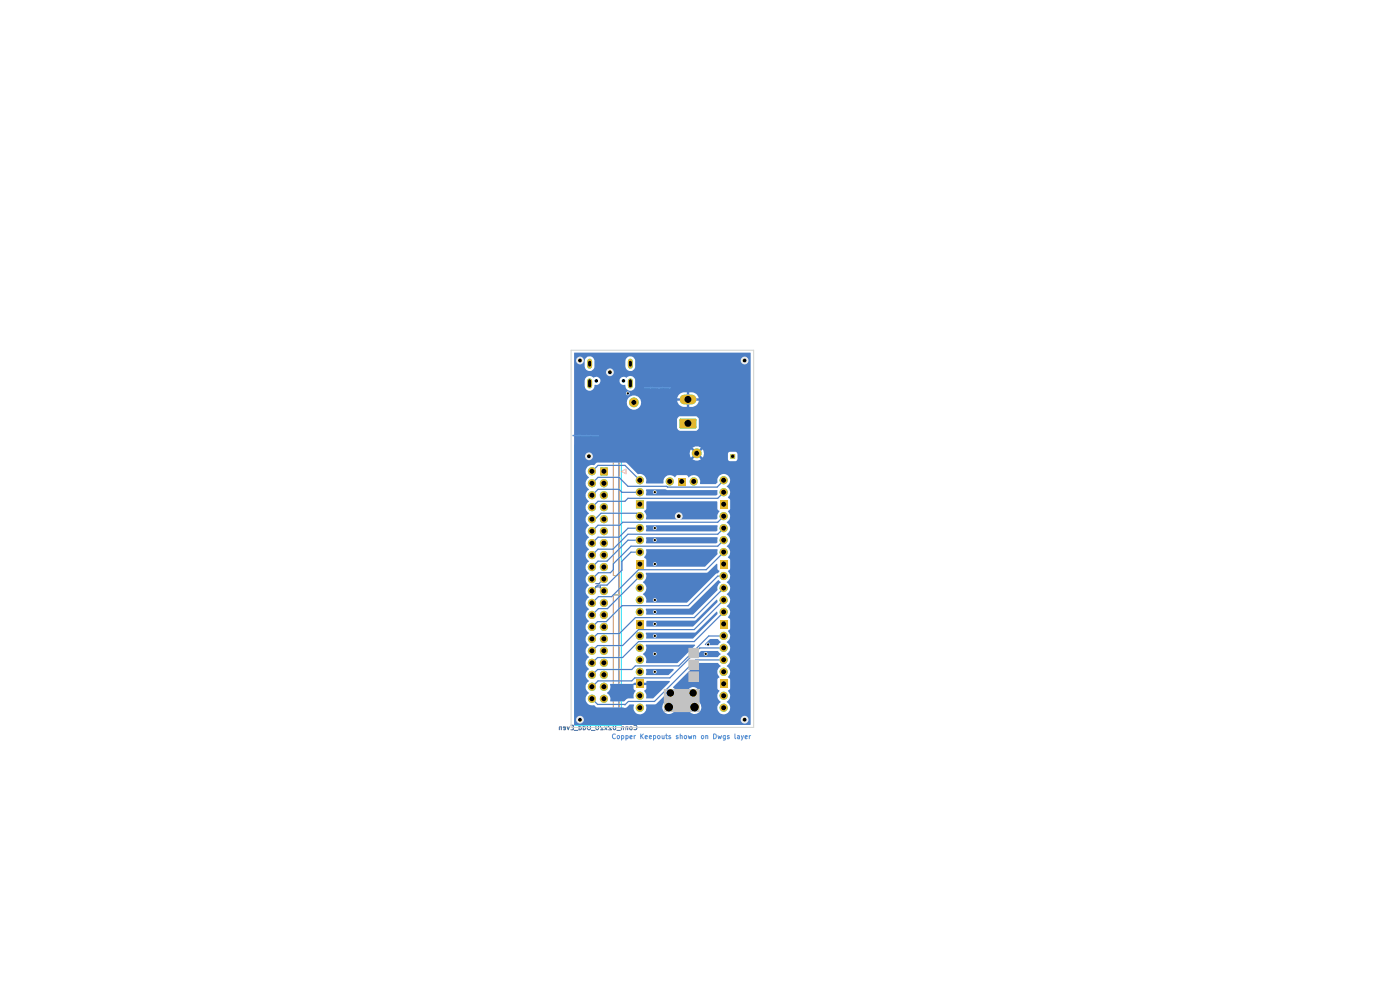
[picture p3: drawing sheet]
<svg xmlns="http://www.w3.org/2000/svg" width="297mm" height="210mm" viewBox="0 0 297 210" stroke-linecap="round" stroke-linejoin="round" font-family="sans-serif">
<g fill="none" stroke="#585d84" stroke-width=".21">
<path d="M122.4 94.9h7.9l1 1v57.5h-8.9zM126.6 124.2l-.3 .3h1M127.3 123.4l-.3 .4h-.7M127.3 124.2v.6M130.1 126.2h.1M130.1 126.2h1.2M131.3 122.1h-1.2v-26h-6.5v56.1h6.5v-26M119.1 154.3l-.4-.1v.6M119.1 154.2v.6M120 154.5l-.5-.1v-.2l.5 .1-.1 .5h-.4M120.3 154.2l.3 .6 .2-.6M121.1 153.8h.5v1h-.5"/>
<path d="M121.3 154.3h.3M121.8 154.9h.8M122.9 154.2h.2l.2 .1-.1 .5h-.3M122.9 153.8v1M123.7 153.8v1M123.7 154.2h.3l.2 .1-.1 .5h-.4M124.7 154l.1-.2a.53 .53 0 0 1 .5 .5 .53 .53 0 0 1-.2 .5l-.4-.1zM125.5 154.9h.7M126.5 153.9a.42 .42 0 0 1 .5 .4 .42 .42 0 0 1-.5 .4zM127.9 153.9l-.3-.1-.2 .3 .6 .7h-.6M128.3 154.2l.5 .6M128.8 154.2l-.5 .6"/>
<path d="M129.7 153.9l-.4-.1-.2 .3 .7 .7h-.7M130.2 153.9l.1-.1a.47 .47 0 0 1 .4 .5 .47 .47 0 0 1-.5 .5l-.1-.4zM130.9 154.9h.7M132.2 154.3l-.3-.1-.1 .6M132.2 154.2v.6M133.2 154.3l-.4-.1v.6M133.2 154.2v.6M133.7 154.2l.4 .1-.1 .5-.4-.1zM134.5 153.9a.45 .45 0 0 1 .6 .4 .45 .45 0 0 1-.6 .4"/>
</g>
<path d="M121.9 94.4h9.9v59.5h-9.9z" fill="none" stroke="#26e9ff" stroke-width=".21"/>
<path d="M122.3 94.8h9.1v58.7h-9.1zM126.2 94.4h.6M126.8 93.6l-.3-.3v1.1M127.2 93.3l.1 .9 .3 .2M131.8 100l1-.5v1zM130.1 126.2h.1M130.1 126.2h1.3M131.4 122.1h-1.3v-26h-6.5v56.1h6.5v-26" fill="none" stroke="#e8b2a7" stroke-width=".21"/>
<g fill="#02ffee">
<path d="M152.7 118.8h1.7v1.8h-1.7z"/>
<path d="M152.7 106.1h1.7v1.8h-1.7z"/>
<path d="M127.6 99.4h1.1v1.2h-1.1z"/>
<circle cx="153.5" cy="122.2" r=".87"/>
<circle cx="153.5" cy="117.1" r=".87"/>
<circle cx="153.5" cy="114.6" r=".87"/>
<circle cx="153.5" cy="112" r=".87"/>
<circle cx="153.5" cy="109.5" r=".87"/>
<circle cx="153.5" cy="104.4" r=".87"/>
<circle cx="153.5" cy="101.9" r=".87"/>
<circle cx="135.7" cy="109.5" r=".87"/>
<circle cx="135.7" cy="112" r=".87"/>
<circle cx="135.7" cy="114.6" r=".87"/>
<circle cx="135.7" cy="117.1" r=".87"/>
</g>
<path d="M154.9 96.4h1.1v.9h-1.1zM134.9 106.1h1.7v1.8h-1.7z" fill-rule="evenodd" fill="#02ffee"/>
<path d="M127.6 99.4h1.1v1.2h-1.1z" fill="none" stroke="#02ffee" stroke-width=".51"/>
<g fill="#02ffee">
<path d="M152.7 144.2h1.7v1.8h-1.7z"/>
<path d="M152.7 131.5h1.7v1.8h-1.7z"/>
<path d="M134.9 118.8h1.7v1.8h-1.7z"/>
<path d="M134.9 131.5h1.7v1.8h-1.7z"/>
<path d="M134.9 144.2h1.7v1.8h-1.7z"/>
<path d="M143.8 101.3h1.7v1.7h-1.7z"/>
<path d="M144.4 89.1h3.1v1.5h-3.1z"/>
<circle cx="125.6" cy="100" r=".87"/>
<circle cx="125.6" cy="102.5" r=".87"/>
<circle cx="128.1" cy="105" r=".87"/>
<circle cx="125.6" cy="105" r=".87"/>
<circle cx="125.6" cy="107.6" r=".87"/>
<circle cx="125.6" cy="110.1" r=".87"/>
<circle cx="142.2" cy="147" r=".78"/>
<circle cx="141.9" cy="150" r=".9"/>
<circle cx="147.3" cy="150" r=".9"/>
<circle cx="153.5" cy="150.1" r=".87"/>
<circle cx="153.5" cy="147.6" r=".87"/>
<circle cx="147" cy="147" r=".78"/>
<circle cx="153.5" cy="142.5" r=".87"/>
<circle cx="153.5" cy="140" r=".87"/>
<circle cx="153.5" cy="137.4" r=".87"/>
<circle cx="153.5" cy="134.9" r=".87"/>
<circle cx="153.5" cy="129.8" r=".87"/>
<circle cx="153.5" cy="127.3" r=".87"/>
<circle cx="153.5" cy="124.7" r=".87"/>
<circle cx="135.7" cy="122.2" r=".87"/>
<circle cx="135.7" cy="124.7" r=".87"/>
<circle cx="135.7" cy="127.3" r=".87"/>
<circle cx="135.7" cy="129.8" r=".87"/>
<circle cx="135.7" cy="134.9" r=".87"/>
<circle cx="135.7" cy="137.4" r=".87"/>
<circle cx="135.7" cy="140" r=".87"/>
<circle cx="135.7" cy="142.5" r=".87"/>
<circle cx="135.7" cy="147.6" r=".87"/>
<circle cx="135.7" cy="150.1" r=".87"/>
<circle cx="147.2" cy="102.1" r=".87"/>
<circle cx="142.1" cy="102.1" r=".87"/>
<circle cx="147.8" cy="96.2" r="1.04"/>
</g>
<path d="M144.4 89.1h3.1v1.5h-3.1z" fill="none" stroke="#02ffee" stroke-width=".51"/>
<path d="M145.2 84.8h1.5" fill="none" stroke="#02ffee" stroke-width="2.1"/>
<circle cx="134.5" cy="85.4" r="1.04" fill="#02ffee"/>
<path d="M133.7 80.8v1.1" fill="none" stroke="#02ffee" stroke-width="1.1"/>
<g fill="#02ffee">
<circle cx="126.5" cy="80.8" r=".36"/>
<circle cx="132.3" cy="80.8" r=".36"/>
</g>
<path d="M125.1 76.6v1.1M133.7 76.6v1.1M125.1 80.8v1.1" fill="none" stroke="#02ffee" stroke-width="1.1"/>
<g fill="#02ffee">
<circle cx="135.7" cy="101.9" r=".87"/>
<circle cx="135.7" cy="104.4" r=".87"/>
<circle cx="128.1" cy="102.5" r=".87"/>
<circle cx="128.1" cy="107.6" r=".87"/>
<circle cx="128.1" cy="110.1" r=".87"/>
<circle cx="128.1" cy="112.7" r=".87"/>
<circle cx="125.6" cy="112.7" r=".87"/>
<circle cx="128.1" cy="115.2" r=".87"/>
<circle cx="125.6" cy="115.2" r=".87"/>
<circle cx="128.1" cy="117.7" r=".87"/>
<circle cx="125.6" cy="117.7" r=".87"/>
<circle cx="128.1" cy="120.3" r=".87"/>
<circle cx="125.6" cy="120.3" r=".87"/>
<circle cx="128.1" cy="122.8" r=".87"/>
<circle cx="125.6" cy="122.8" r=".87"/>
<circle cx="128.1" cy="125.4" r=".87"/>
<circle cx="125.6" cy="125.4" r=".87"/>
<circle cx="128.1" cy="127.9" r=".87"/>
<circle cx="125.6" cy="127.9" r=".87"/>
<circle cx="128.1" cy="130.4" r=".87"/>
<circle cx="125.6" cy="130.4" r=".87"/>
<circle cx="128.1" cy="133" r=".87"/>
<circle cx="125.6" cy="133" r=".87"/>
<circle cx="128.1" cy="135.5" r=".87"/>
<circle cx="125.6" cy="135.5" r=".87"/>
<circle cx="128.1" cy="138.1" r=".87"/>
<circle cx="125.6" cy="138.1" r=".87"/>
<circle cx="128.1" cy="140.6" r=".87"/>
<circle cx="125.6" cy="140.6" r=".87"/>
<circle cx="128.1" cy="143.1" r=".87"/>
<circle cx="125.6" cy="143.1" r=".87"/>
<circle cx="128.1" cy="145.7" r=".87"/>
<circle cx="125.6" cy="145.7" r=".87"/>
<circle cx="128.1" cy="148.2" r=".87"/>
<circle cx="125.6" cy="148.2" r=".87"/>
</g>
<g fill="#4d7fc4">
<path d="M121.8 74.8l37.5 .1v78.8l-.1 .1h-37.4v-5.5h2.4l.2 .6a1.38 1.38 0 0 0 1.7 .7l.5 .5h5.6l.3 .1 .5-.2 .6-.6h.8l.1 .2a1.43 1.43 0 0 0 1 1.9l.8-.1a1.37 1.37 0 0 0 .8-1.4h3.4v.2a1.43 1.43 0 0 0 1.5 1.2 1.43 1.43 0 0 0 1.3-1.4h2.7v.2a1.42 1.42 0 0 0 1.9 1.2 1.42 1.42 0 0 0 .3-2.5 1.42 1.42 0 0 0-2.2 1.1l-2.7-.1a1.42 1.42 0 0 0-1.4-1.3 1.42 1.42 0 0 0-1.4 1.4h-3.4l-.1-.4 .1-.2h1.9l2.1-1.8a1.27 1.27 0 0 0 1.4 .7 1.27 1.27 0 0 0 1-1.3h2.3l.1 .4a1.26 1.26 0 0 0 2 .5 1.26 1.26 0 0 0-.4-2.1 1.26 1.26 0 0 0-1.7 1.2h-2.3l-.2-.6-.5-.6 5.1-5.1 4.4-.1 .6 .7a1.49 1.49 0 0 0-.6 1.9l.3 .5-.4 .4v1.9l.5 .6a1.49 1.49 0 0 0 .2 2.3l-.3 .3a1.36 1.36 0 0 0-.3 1.6 1.36 1.36 0 0 0 1.5 .7 1.37 1.37 0 0 0 1.1-1.1 1.37 1.37 0 0 0-.6-1.3l-.1-.1 .1-.2a1.43 1.43 0 0 0 .1-2.3l.5-.5v-1.9l-.5-.5 .2-.2a1.4 1.4 0 0 0-.4-2.1 1.41 1.41 0 0 0 0-2.5v-.1a1.45 1.45 0 0 0 0-2.5v-.1a1.44 1.44 0 0 0 .2-2.3l.5-.5v-1.9l-.5-.5a1.48 1.48 0 0 0-.2-2.3 1.48 1.48 0 0 0 0-2.6 1.47 1.47 0 0 0 0-2.5v-.1a1.44 1.44 0 0 0 .2-2.3l.5-.5v-1.9l-.5-.5a1.41 1.41 0 0 0-.2-2.3v-.1a1.42 1.42 0 0 0 0-2.5v-.1a1.42 1.42 0 0 0 0-2.4l.2-.2a1.45 1.45 0 0 0 0-2.2l.5-.5v-1.9l-.5-.5a1.32 1.32 0 0 0-.2-2.2v-.2a1.38 1.38 0 0 0 .6-1.8 1.38 1.38 0 0 0-1.7-.7 1.38 1.38 0 0 0-.9 1.7l-.4 .4h-3.2a1.85 1.85 0 0 0-.6-1.7 1.45 1.45 0 0 0-1.8 .2l-.2 .1-.4-.5h-1.9l-.6 .4a1.42 1.42 0 0 0-1.9-.1l-.3 .4-.2 1.1-3.6-.1a1.48 1.48 0 0 0-.3-1.5 1.48 1.48 0 0 0-1.5-.4l-2.3-2.4-.4-.1h-5.7l-.5 .2-.3 .4a1.39 1.39 0 0 0-1.5 .4 1.39 1.39 0 0 0-.2 1.5l.5 .6v.2a1.42 1.42 0 0 0-.5 1.8l.5 .6v.1a1.44 1.44 0 0 0-.6 1.6l.6 .8v.2a1.42 1.42 0 0 0-.5 1.7l.5 .6v.2a1.35 1.35 0 0 0 0 2.3l.1 .2a1.53 1.53 0 0 0-.8 1.5l.8 1a1.53 1.53 0 0 0-.8 1.5l.8 1a1.39 1.39 0 0 0-.1 2.5l.1 .1-.6 .6-.2 .9 .8 1-.6 .7-.2 .8 .2 .4 .6 .7a1.53 1.53 0 0 0-.8 1.5l.8 1a1.47 1.47 0 0 0 0 2.5 1.38 1.38 0 0 0-.2 2.4l.2 .2a1.53 1.53 0 0 0-.8 1.5l.8 1-.5 .4-.3 .6 .2 .9 .6 .7-.5 .3-.3 .6 .2 .9 .6 .7-.5 .4-.3 .6 .2 .9 .6 .6-.7 .8a1.38 1.38 0 0 0 .6 1.7l.1 .1a1.53 1.53 0 0 0-.8 1.5l.2 .4 .6 .6-.6 .6-.2 .7h-2.4v-50.8h25.1a1.22 1.22 0 0 0 1.7-.1h5.8l.2 .3 .2 .1h1.2l.5-.4v-1.1l-.5-.5-1.3 .1-.3 .3v1.2h-5.8l-.8-.8-.9 .9h-25.1v-1.3h24.5l.3 .9 .8-.9h.8l.9 .9 .1-.2a1.46 1.46 0 0 0-.1-1.6l-.9 .9h-.8l-.8-.9-.3 .9h-24.5v-1.2h25.1l.9 .8 .9-.8-.6-.3h-.7l-.4 .3h-25.2v-6h21.8v1.8l.6 .6h3.5l.5-.4 .1-2.1-.6-.6h-3.5l-.4 .3-.2 .4h-21.8v-3.6h11.2a1.53 1.53 0 0 0 1.1 1.5 1.53 1.53 0 0 0 1.7-.8l.2-.7-.1-.4 7.8 .1a1.59 1.59 0 0 0 1.1 1.2h2.2l.7-.3 .3-.3 .3-.7h-2.1v1.3h-.5v-1.3h-9.8l-.2-.5h12.5a1.49 1.49 0 0 0-1.3-1.3h-.7v1.3h-.5v-1.3l-1 .1a1.46 1.46 0 0 0-1 1.2h-8l-.7-.6h-.8l-.6 .3-.3 .3-.3 .9h-11.2v-3.5h2.2a1.09 1.09 0 0 0 1.3 1 1.09 1.09 0 0 0 .9-1.3 .88 .88 0 0 0 1.2-.8h4v.1a1 1 0 0 0 1.3 .8 1.06 1.06 0 0 0 .8 1.2 1.06 1.06 0 0 0 1.2-.8v-1.7a1.15 1.15 0 0 0-1.9-.3 .86 .86 0 0 0-.9-.1 .86 .86 0 0 0-.5 .8h-4v-.2a1.01 1.01 0 0 0-1.6-.5 1.05 1.05 0 0 0-1.1-.2 1.05 1.05 0 0 0-.7 .8v1.2h-2.2v-4.2h2.2a1.04 1.04 0 0 0 1.1 1 1.04 1.04 0 0 0 1-1h6.6l.1 .4a1.04 1.04 0 0 0 1 .6 1.04 1.04 0 0 0 .9-.8v-1.7a1.05 1.05 0 0 0-1.4-.6l-.5 .6-.1 1.5h-6.6v-1.3l-.5-.6a.98 .98 0 0 0-1.4 .2l-.2 .6v1.1h-2.2z"/>
<path d="M129.5 145.1h4.7l.4-.3h2.5l.1-.4 4.9 .1-3.5 3.7h-1.5a1.85 1.85 0 0 0-.4-1.7l.4-.3v-.9h-2.7l.1 .9 .4 .4a1.79 1.79 0 0 0-.5 1.6h-1.2l-.8 .6h-2.9a1.6 1.6 0 0 0-.6-1.7h-.1a1.98 1.98 0 0 0 .7-2z"/>
<path d="M137.1 141.9h5.7l.1 .3-1.1 1h-4.6l-.2-.1z"/>
<path d="M137.1 136.7h10.3l.1 .2-3.8 3.8-6.6-.1a1.53 1.53 0 0 0-.7-1.8v-.1a1.57 1.57 0 0 0 .6-1.9z"/>
<path d="M147.7 139.1l1.1-1h3.5l.6 .7-.6 .6h-4.6z"/>
<path d="M150.6 135.6h1.7l.6 .6-.6 .7-2.8-.1z"/>
<path d="M137 134.2h10.4l4.6-4.4 .2 .1v.4l-5.2 5.2h-9.9z"/>
<path d="M137.2 131.7h10.2l4.6-4.5 .2 .1v.4l-5.2 5.2h-9.8z"/>
<path d="M137.1 129.1h9.2l6.1-6 .5 .4a1.52 1.52 0 0 0-.7 1.7l-5.2 5.2h-9.9z"/>
<path d="M137.1 121.5h12.9l2-1.9 .2 .1v1.1l.5 .4-.4 .4-.5 .2-6.1 6h-8.6a1.81 1.81 0 0 0-.7-1.8 1.47 1.47 0 0 0 0-2.5v-.1a1.57 1.57 0 0 0 .6-1.9z"/>
<path d="M137.1 116.5h15l.2 .2-.1 .9-2.7 2.6h-12.3l-.1-1.5-.4-.5a1.14 1.14 0 0 0 .3-1.5z"/>
<path d="M137.1 114h15l.2 .1-.1 .9-.3 .3h-14.7l-.2-.1z"/>
<path d="M137.1 111.5l15-.1 .2 .2-.1 .9-.3 .2h-14.7l-.2-.1z"/>
<path d="M137.1 106.4l15-.1 .1 .2v1.4l.5 .6a1.58 1.58 0 0 0-.5 1.4l-.3 .3h-14.8a1.76 1.76 0 0 0-.4-1.8l.4-.5z"/>
<path d="M137.1 103.8l15 .2 .1 .9-.3 .2h-14.7l-.2-.1z"/>
</g>
<g fill="none" stroke="#4d7fc4" stroke-width=".25">
<path d="M125.6 100l1.3-1.3h5.7l3.2 3.2M133.2 83.5v.1M135.8 112.1h-2.6l-1.9 1.9h-4.4l-1.3 1.2M135.8 109.5l-.7-.6h-7.6l-1.9 1.9v-.6M135.8 104.4h-3.8l-.7-.6h-4.4l-1.3 1.3M135.8 117.1h-1.9l-1.9 1.9v1.9l-3.2 3.2h-1.9l-1.3 1.3M135.8 114.6h-2.6l-4.4 4.4h-1.9l-1.3 1.3M153.5 101.9l-1.4 1.4-18.9-.1-1.9-1.9h-4.4l-1.3 1.2M153.5 104.4l-1.2 1.3h-19.1l-.6 .6h-5.7l-1.3 1.3M153.5 109.5l-1.2 1.3h-20.2l-.6 .6h-4.6l-1.3 1.3M153.5 117.1l-3.7 3.8h-14.3l-5.7 5.7h-2.8l-1.4 1.3M153.5 114.6l-1.2 1.3h-18.4l-3.8 3.7v1.3l-.6 .6h-2.5l-1.4 1.4"/>
<path d="M153.5 112.1l-1.2 1.2h-19.1l-3.2 3.2h-3.1l-1.3 1.3M135.8 122.2l-6.9 6.9h-1.9l-1.4 1.4M153.5 140h-5.9l-8.7 8.8h-5.6l-.7 .7-5.8-.1-1.2-1.1M153.5 137.5h-5l-6.4 6.3h-7.4l-.7 .6h-7.1l-1.3 1.3M153.5 134.9h-3.1l-6.4 6.4h-9.2l-.8 .7h-7.2l-1.2 1.2M153.5 129.8l-6.2 6.3h-11.8l-3.4 3.4h-5.3l-1.2 1.1M153.5 127.3l-6.2 6.3h-11.8l-3.4 3.3h-5.3l-1.2 1.2M153.5 124.8l-6.2 6.2h-12.5l-3.4 3.4h-4.6l-1.2 1.2M153.5 122.2h-1.2l-6.3 6.3h-14l-3.4 3.4h-1.8l-1.2 1.1"/>
</g>
<path d="M121.2 74.3h38.7v80h-38.7z" fill="none" stroke="#d0d2cd" stroke-width=".21"/>
<g fill="none" stroke="#5994dc" stroke-width=".21">
<path d="M121.7 92.3v.2M121.7 92.4l.1 .1zM121.8 92.5l.1-.1-.1 .1M122 92.5h.1M122.1 92.4l-.1 .1M122.1 92.4v.1M122.3 92.5l-.1-.1v.1M122.3 92.4l.1 .1M122.3 92.3v.2M122.4 92.3l.1 .2M122.4 92.4h.1M122.6 92.3l.1 .2"/>
<path d="M122.7 92.3l.1 .2zM122.9 92.3v.2M122.9 92.4v.1M123.1 92.5l.1-.2v.2M123.2 92.4h.1M123.4 92.4v.1M123.5 92.4l.1 .1M123.6 92.3v.2M123.7 92.4v.1M123.9 92.4l-.1 .1M124 92.4h.1M124 92.3v.2"/>
<path d="M124 92.4l.1 .1M124.2 92.3v.1M124.4 92.3v.2zM124.5 92.4v.1M124.6 92.5h.1M124.8 92.5v-.1v.1M124.9 92.4h.1M125.1 92.4l-.1 .1M125.3 92.5v-.2v.2M125.3 92.4h.1M125.4 92.3v.2M125.4 92.3l.1 .2"/>
<path d="M125.6 92.4v.1M125.7 92.4v.1M125.8 92.5l-.1-.1v.1M125.9 92.4v.1M125.9 92.3v.2M125.9 92.4h.1M126 92.3v.2M126.1 92.4l-.1 .1M126.3 92.4l-.1 .1M126.5 92.4h-.2M126.5 92.4l.1 .1M126.7 92.4v.1"/>
<path d="M126.7 92.4l.2 .1M127 92.3l-.1 .2 .1-.1M136.9 82.2v.1M136.9 82.2l.1 .1zM137.1 82.2l.1 .1zM137.2 82.2v.1v-.1M137.3 82.2v.1M137.3 82.2h.1M137.4 82.2v.1M137.4 82.2l.1 .1zM137.5 82.2l.1 .1M137.5 82.2v.1"/>
<path d="M137.7 82.2v.1M137.7 82.2h.1M137.8 82.2l.1 .1M138 82.2v.1zM138.1 82.2v.1M138.2 82.2v.1M138.2 82.3h.1M138.4 82.3v-.1l.1 .1M138.4 82.3h.1M138.6 82.2v.1M138.7 82.2v.1M138.7 82.3h.1"/>
<path d="M138.9 82.2v.1M138.9 82.3h.1M139.1 82.2l-.1 .1M139.1 82.2v.1M139.2 82.2h.1M139.2 82.2v.1M139.3 82.3h.1M139.4 82.2h.1M139.6 82.2l.1 .1zM139.9 82.2l-.2 .1M140 82.2v.1M140.1 82.3l-.1-.1v.1"/>
<path d="M140.1 82.3h.1M140.3 82.2v.1M140.5 82.3v-.1l.1 .1M140.5 82.3h.1M140.6 82.3l.1-.1v.1M140.8 82.2h.1M140.8 82.2v.1M140.9 82.2v.1M141.1 82.2l-.1 .1M141.1 82.2l-.1 .1 .1-.1M141.1 82.2v.1M141.2 82.2h.1"/>
<path d="M141.2 82.2v.1M141.3 82.2v.1M141.5 82.2h.1M141.5 82.2v.1M141.6 82.3h.1M141.7 82.2l-.1 .1M141.8 82.3h.1M141.9 82.2v.1M141.9 82.2h.1M142.1 82.3h.1M142.2 82.2v.1v-.1M130.6 155.8a.47 .47 0 0 0-.7 .1 .47 .47 0 0 0 .1 .6l.3 .2 .3-.1"/>
<path d="M131 156.1l.3-.1 .1 .2-.1 .5-.4-.2zM131.9 156.1l.3-.1 .1 .2-.1 .5-.3-.1M131.9 156v1M132.8 156.1l.3-.1 .2 .2-.1 .4h-.4M132.8 156v1M133.6 156.4l.5-.1v-.2l-.5 .1 .1 .4h.4M134.5 156v.7M134.8 156l-.3 .2M135.9 155.7v1M136.1 156.1l.4 .6M136.5 155.7l-.6 .6M136.9 156.4l.5-.1-.1-.2-.4 .1v.4h.4"/>
<path d="M137.8 156.4l.4-.1v-.2l-.4 .1v.4h.4M138.6 156.1l.3-.1 .2 .2-.2 .5-.3-.1M138.6 156v1M139.6 156.1l.2-.1 .2 .2v.3l-.2 .2-.3-.2zM140.5 156v.6l.2 .1 .2-.1M140.9 156v.7M141.2 156h.4M141.4 155.7v.8l.2 .2M142.2 156.1l-.2-.1-.1 .2 .4 .3-.1 .2-.3-.1M143.8 156.1l-.3 .1v.1l.3 .1v.2h-.3M144.3 156.1h.4v.6M144.3 155.7v1"/>
<path d="M145.2 156.1l.3-.1 .2 .2-.2 .5-.3-.2zM146 156l.2 .7 .2-.5 .2 .5 .2-.7M147.2 156.1h.3l.1 .6M147.2 156v.7M148.9 156.1l.4 .1v.3l-.2 .2-.3-.2zM149.7 156.1h.4l.1 .6M149.7 156v.7M151.4 155.7a.52 .52 0 0 1 .6 .5 .52 .52 0 0 1-.6 .5zM152.3 156l.2 .7 .2-.5 .2 .5 .2-.7M153.9 156v.8l-.4 .2M153.9 156.1l-.3-.1-.2 .2 .2 .5 .3-.1M154.7 156.1l-.4 .1v.1l.4 .1v.2h-.4"/>
<path d="M155.9 155.7v.8l.2 .2M156.5 156.1h.3l.1 .6M156.9 156.3l-.5 .2 .1 .2 .4-.1M157.3 156l.2 .7M157.7 156l-.4 1M158.1 156.4l.4-.1v-.2l-.4 .1v.4h.4M159 156v.7M159.3 156l-.3 .2"/>
</g>
<path d="M146.1 137.5h2v2h-2z" fill="none" stroke="#c2c2c2" stroke-width=".21"/>
<path d="M146.1 137.5h2v2h-2z" fill="#c2c2c2"/>
<path d="M146.1 142.5h2v2h-2z" fill="none" stroke="#c2c2c2" stroke-width=".21"/>
<path d="M146.1 142.5h2v2h-2z" fill="#c2c2c2"/>
<path d="M140.9 146.3h7.4v4.7h-7.4z" fill="none" stroke="#c2c2c2" stroke-width=".21"/>
<path d="M140.9 146.3h7.4v4.7h-7.4z" fill="#c2c2c2"/>
<path d="M146.1 140h2v2h-2z" fill="none" stroke="#c2c2c2" stroke-width=".21"/>
<path d="M146.1 140h2v2h-2z" fill="#c2c2c2"/>
<g fill="#e3b72e">
<path d="M152.7 118.8h1.7v1.8h-1.7z"/>
<path d="M152.7 106.1h1.7v1.8h-1.7z"/>
<path d="M127.6 99.4h1.1v1.2h-1.1z"/>
<circle cx="153.5" cy="122.2" r=".87"/>
<circle cx="153.5" cy="117.1" r=".87"/>
<circle cx="153.5" cy="114.6" r=".87"/>
<circle cx="153.5" cy="112" r=".87"/>
<circle cx="153.5" cy="109.5" r=".87"/>
<circle cx="153.5" cy="104.4" r=".87"/>
<circle cx="153.5" cy="101.9" r=".87"/>
<circle cx="135.7" cy="109.5" r=".87"/>
<circle cx="135.7" cy="112" r=".87"/>
<circle cx="135.7" cy="114.6" r=".87"/>
<circle cx="135.7" cy="117.1" r=".87"/>
</g>
<path d="M154.9 96.4h1.1v.9h-1.1zM134.9 106.1h1.7v1.8h-1.7z" fill-rule="evenodd" fill="#e3b72e"/>
<path d="M127.6 99.4h1.1v1.2h-1.1z" fill="none" stroke="#e3b72e" stroke-width=".51"/>
<g fill="#e3b72e">
<path d="M152.7 144.2h1.7v1.8h-1.7z"/>
<path d="M152.7 131.5h1.7v1.8h-1.7z"/>
<path d="M134.9 118.8h1.7v1.8h-1.7z"/>
<path d="M134.9 131.5h1.7v1.8h-1.7z"/>
<path d="M134.9 144.2h1.7v1.8h-1.7z"/>
<path d="M143.8 101.3h1.7v1.7h-1.7z"/>
<path d="M144.4 89.1h3.1v1.5h-3.1z"/>
<circle cx="125.6" cy="100" r=".87"/>
<circle cx="125.6" cy="102.5" r=".87"/>
<circle cx="128.1" cy="105" r=".87"/>
<circle cx="125.6" cy="105" r=".87"/>
<circle cx="125.6" cy="107.6" r=".87"/>
<circle cx="125.6" cy="110.1" r=".87"/>
<circle cx="153.5" cy="150.1" r=".87"/>
<circle cx="153.5" cy="147.6" r=".87"/>
<circle cx="153.5" cy="142.5" r=".87"/>
<circle cx="153.5" cy="140" r=".87"/>
<circle cx="153.5" cy="137.4" r=".87"/>
<circle cx="153.5" cy="134.9" r=".87"/>
<circle cx="153.5" cy="129.8" r=".87"/>
<circle cx="153.5" cy="127.3" r=".87"/>
<circle cx="153.5" cy="124.7" r=".87"/>
<circle cx="135.7" cy="122.2" r=".87"/>
<circle cx="135.7" cy="124.7" r=".87"/>
<circle cx="135.7" cy="127.3" r=".87"/>
<circle cx="135.7" cy="129.8" r=".87"/>
<circle cx="135.7" cy="134.9" r=".87"/>
<circle cx="135.7" cy="137.4" r=".87"/>
<circle cx="135.7" cy="140" r=".87"/>
<circle cx="135.7" cy="142.5" r=".87"/>
<circle cx="135.7" cy="147.6" r=".87"/>
<circle cx="135.7" cy="150.1" r=".87"/>
<circle cx="147.2" cy="102.1" r=".87"/>
<circle cx="142.1" cy="102.1" r=".87"/>
<circle cx="147.8" cy="96.2" r="1.04"/>
</g>
<path d="M144.4 89.1h3.1v1.5h-3.1z" fill="none" stroke="#e3b72e" stroke-width=".51"/>
<path d="M145.2 84.8h1.5" fill="none" stroke="#e3b72e" stroke-width="2.1"/>
<circle cx="134.5" cy="85.4" r="1.04" fill="#e3b72e"/>
<path d="M125.1 76.6v1.1M133.7 76.6v1.1M125.1 80.8v1.1M133.7 80.8v1.1" fill="none" stroke="#e3b72e" stroke-width="1.1"/>
<g fill="#e3b72e">
<circle cx="135.7" cy="101.9" r=".87"/>
<circle cx="135.7" cy="104.4" r=".87"/>
<circle cx="128.1" cy="102.5" r=".87"/>
<circle cx="128.1" cy="107.6" r=".87"/>
<circle cx="128.1" cy="110.1" r=".87"/>
<circle cx="128.1" cy="112.7" r=".87"/>
<circle cx="125.6" cy="112.7" r=".87"/>
<circle cx="128.1" cy="115.2" r=".87"/>
<circle cx="125.6" cy="115.2" r=".87"/>
<circle cx="128.1" cy="117.7" r=".87"/>
<circle cx="125.6" cy="117.7" r=".87"/>
<circle cx="128.1" cy="120.3" r=".87"/>
<circle cx="125.6" cy="120.3" r=".87"/>
<circle cx="128.1" cy="122.8" r=".87"/>
<circle cx="125.6" cy="122.8" r=".87"/>
<circle cx="128.1" cy="125.4" r=".87"/>
<circle cx="125.6" cy="125.4" r=".87"/>
<circle cx="128.1" cy="127.9" r=".87"/>
<circle cx="125.6" cy="127.9" r=".87"/>
<circle cx="128.1" cy="130.4" r=".87"/>
<circle cx="125.6" cy="130.4" r=".87"/>
<circle cx="128.1" cy="133" r=".87"/>
<circle cx="125.6" cy="133" r=".87"/>
<circle cx="128.1" cy="135.5" r=".87"/>
<circle cx="125.6" cy="135.5" r=".87"/>
<circle cx="128.1" cy="138.1" r=".87"/>
<circle cx="125.6" cy="138.1" r=".87"/>
<circle cx="128.1" cy="140.6" r=".87"/>
<circle cx="125.6" cy="140.6" r=".87"/>
<circle cx="128.1" cy="143.1" r=".87"/>
<circle cx="125.6" cy="143.1" r=".87"/>
<circle cx="128.1" cy="145.7" r=".87"/>
<circle cx="125.6" cy="145.7" r=".87"/>
<circle cx="128.1" cy="148.2" r=".87"/>
<circle cx="125.6" cy="148.2" r=".87"/>
</g>
<g fill="#ececec">
<circle cx="158" cy="152.7" r=".82"/>
<circle cx="149.7" cy="138.7" r=".4"/>
<circle cx="138.9" cy="142.5" r=".4"/>
<circle cx="150.2" cy="136.7" r=".4"/>
<circle cx="129.4" cy="79" r=".82"/>
<circle cx="158" cy="76.5" r=".82"/>
<circle cx="133.2" cy="83.5" r=".4"/>
<circle cx="123" cy="76.5" r=".82"/>
<circle cx="138.9" cy="104.4" r=".4"/>
<circle cx="144" cy="109.5" r=".82"/>
<circle cx="125" cy="96.8" r=".82"/>
<circle cx="138.9" cy="114.6" r=".4"/>
<circle cx="138.9" cy="119.7" r=".4"/>
<circle cx="138.9" cy="112" r=".4"/>
<circle cx="138.9" cy="127.3" r=".4"/>
<circle cx="138.9" cy="132.4" r=".4"/>
<circle cx="138.9" cy="129.8" r=".4"/>
<circle cx="138.9" cy="134.9" r=".4"/>
<circle cx="138.9" cy="138.7" r=".4"/>
<circle cx="123" cy="152.7" r=".82"/>
</g>
<g fill="#000">
<path d="M133.1 83.3h.3v.3h-.4zM138.8 104.2h.3v.4h-.4zM138.8 114.4h.3v.3h-.4zM138.8 119.5h.3v.3h-.4zM138.8 111.8l.3 .1v.3h-.4zM138.8 127.1h.3v.3h-.4zM138.8 132.2h.3v.3h-.4zM138.8 129.6h.3v.4h-.4zM138.8 134.7h.3v.4h-.4zM138.8 138.5h.3v.4h-.4zM149.6 138.5h.3v.4h-.4zM150.1 136.5h.3v.4h-.3z"/>
<path d="M138.8 142.3h.3v.4h-.4z"/>
<circle cx="123" cy="76.5" r=".4"/>
<circle cx="129.4" cy="79" r=".4"/>
<circle cx="158" cy="76.5" r=".4"/>
<circle cx="124.9" cy="96.8" r=".4"/>
<circle cx="125.6" cy="100" r=".52"/>
<circle cx="126.5" cy="80.8" r=".36"/>
<circle cx="128.1" cy="100" r=".52"/>
<circle cx="132.3" cy="80.8" r=".36"/>
<circle cx="134.5" cy="85.4" r=".52"/>
<circle cx="145.9" cy="84.7" r=".74"/>
<circle cx="145.9" cy="89.8" r=".74"/>
<circle cx="147.8" cy="96.2" r=".52"/>
<circle cx="155.4" cy="96.8" r=".36"/>
<circle cx="125.6" cy="110.1" r=".52"/>
<circle cx="125.6" cy="112.7" r=".52"/>
<circle cx="125.6" cy="115.2" r=".52"/>
<circle cx="125.6" cy="102.5" r=".52"/>
<circle cx="125.6" cy="117.8" r=".52"/>
<circle cx="125.6" cy="105.1" r=".52"/>
<circle cx="125.6" cy="107.6" r=".52"/>
<circle cx="128.1" cy="105.1" r=".52"/>
<circle cx="128.1" cy="107.6" r=".52"/>
<circle cx="128.1" cy="115.2" r=".52"/>
<circle cx="128.1" cy="110.1" r=".52"/>
<circle cx="128.1" cy="117.8" r=".52"/>
<circle cx="128.1" cy="112.7" r=".52"/>
<circle cx="128.1" cy="102.5" r=".52"/>
<circle cx="135.7" cy="119.7" r=".52"/>
<circle cx="135.7" cy="109.5" r=".52"/>
<circle cx="135.7" cy="101.9" r=".52"/>
<circle cx="135.7" cy="107" r=".52"/>
<circle cx="135.7" cy="112" r=".52"/>
<circle cx="135.7" cy="117.1" r=".52"/>
<circle cx="135.7" cy="114.6" r=".52"/>
<circle cx="135.7" cy="104.4" r=".52"/>
<circle cx="142.1" cy="102.1" r=".52"/>
<circle cx="144" cy="109.5" r=".4"/>
<circle cx="144.6" cy="102.1" r=".52"/>
<circle cx="147.2" cy="102.1" r=".52"/>
<circle cx="153.5" cy="114.6" r=".52"/>
<circle cx="153.5" cy="112" r=".52"/>
<circle cx="153.5" cy="101.9" r=".52"/>
<circle cx="153.5" cy="109.5" r=".52"/>
<circle cx="153.5" cy="107" r=".52"/>
<circle cx="153.5" cy="104.4" r=".52"/>
<circle cx="153.5" cy="117.1" r=".52"/>
<circle cx="153.5" cy="119.7" r=".52"/>
<circle cx="125.6" cy="120.3" r=".52"/>
<circle cx="125.6" cy="122.8" r=".52"/>
<circle cx="125.6" cy="130.5" r=".52"/>
<circle cx="125.6" cy="133" r=".52"/>
<circle cx="125.6" cy="125.4" r=".52"/>
<circle cx="125.6" cy="138.1" r=".52"/>
<circle cx="125.6" cy="127.9" r=".52"/>
<circle cx="125.6" cy="135.5" r=".52"/>
<circle cx="128.1" cy="130.5" r=".52"/>
<circle cx="128.1" cy="120.3" r=".52"/>
<circle cx="128.1" cy="125.4" r=".52"/>
<circle cx="128.1" cy="138.1" r=".52"/>
<circle cx="128.1" cy="122.8" r=".52"/>
<circle cx="128.1" cy="127.9" r=".52"/>
<circle cx="128.1" cy="133" r=".52"/>
<circle cx="128.1" cy="135.5" r=".52"/>
<circle cx="135.7" cy="127.3" r=".52"/>
<circle cx="135.7" cy="122.2" r=".52"/>
<circle cx="135.7" cy="124.7" r=".52"/>
<circle cx="135.7" cy="129.8" r=".52"/>
<circle cx="135.7" cy="140" r=".52"/>
<circle cx="135.7" cy="132.4" r=".52"/>
<circle cx="135.7" cy="134.9" r=".52"/>
<circle cx="135.7" cy="137.4" r=".52"/>
<circle cx="153.5" cy="124.7" r=".52"/>
<circle cx="153.5" cy="137.4" r=".52"/>
<circle cx="153.5" cy="134.9" r=".52"/>
<circle cx="153.5" cy="122.2" r=".52"/>
<circle cx="153.5" cy="140" r=".52"/>
<circle cx="153.5" cy="132.4" r=".52"/>
<circle cx="153.5" cy="129.8" r=".52"/>
<circle cx="153.5" cy="127.3" r=".52"/>
<circle cx="123" cy="152.7" r=".4"/>
<circle cx="125.6" cy="143.2" r=".52"/>
<circle cx="125.6" cy="145.7" r=".52"/>
<circle cx="125.6" cy="148.2" r=".52"/>
<circle cx="125.6" cy="140.6" r=".52"/>
<circle cx="128.1" cy="148.2" r=".52"/>
<circle cx="128.1" cy="143.2" r=".52"/>
<circle cx="128.1" cy="145.7" r=".52"/>
<circle cx="128.1" cy="140.6" r=".52"/>
<circle cx="135.7" cy="147.6" r=".52"/>
<circle cx="135.7" cy="142.5" r=".52"/>
<circle cx="135.7" cy="145.1" r=".52"/>
<circle cx="135.7" cy="150.1" r=".52"/>
<circle cx="141.9" cy="150" r=".9"/>
<circle cx="142.2" cy="147" r=".78"/>
<circle cx="147" cy="147" r=".78"/>
<circle cx="147.3" cy="150" r=".9"/>
<circle cx="153.5" cy="147.6" r=".52"/>
<circle cx="153.5" cy="145.1" r=".52"/>
<circle cx="153.5" cy="150.1" r=".52"/>
<circle cx="153.5" cy="142.5" r=".52"/>
<circle cx="158" cy="152.7" r=".4"/>
</g>
<path d="M125.1 76.8v.7M133.7 76.8v.7M125.1 80.8v1.1M133.7 80.8v1.1" fill="none" stroke="#000" stroke-width=".64"/>
</svg>
